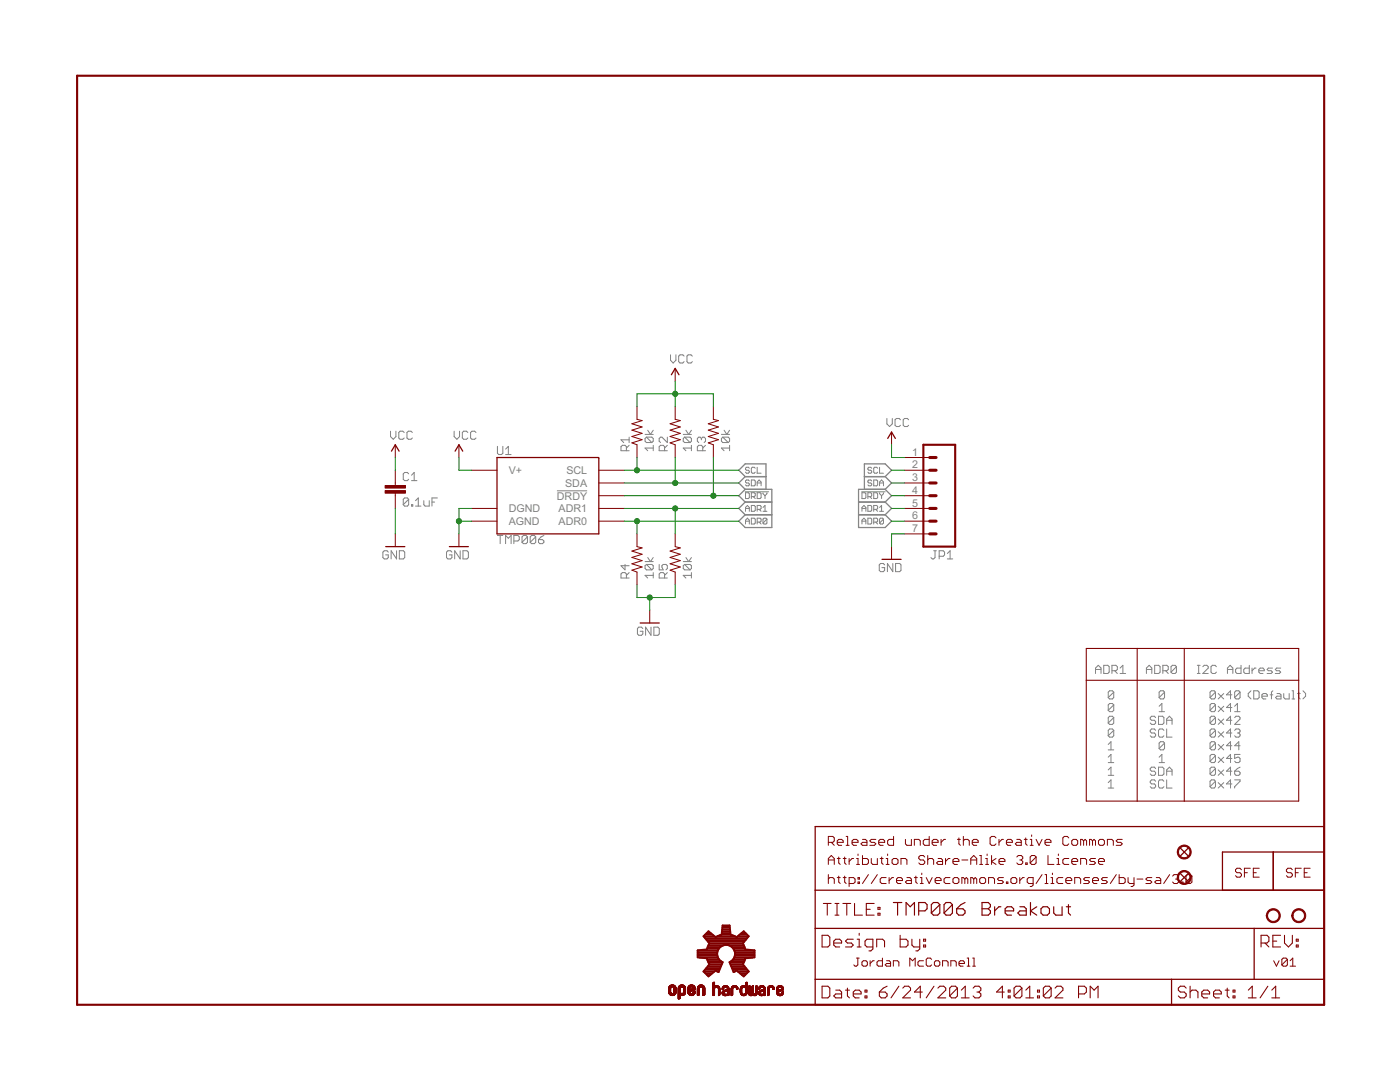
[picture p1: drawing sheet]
<svg xmlns="http://www.w3.org/2000/svg" width="279mm" height="216mm" viewBox="0 0 279 216" stroke-linecap="round" stroke-linejoin="round" font-family="sans-serif">
<defs><g id="words">
<g font-size="2.4" fill="#808080">
<text x="101.5" y="94.6">V+</text>
<text x="113" y="94.6">SCL</text>
<text x="182" y="90.9">1</text>
<text x="182" y="93.5">2</text>
<text x="111.1" y="99.7">DRDY</text>
<text x="112.8" y="97.1">SDA</text>
<text x="182" y="96">3</text>
<text x="182" y="98.6">4</text>
<text x="182" y="101.1">5</text>
<text x="101.5" y="102.2">DGND</text>
<text x="101.5" y="104.8">AGND</text>
<text x="111.5" y="102.2">ADR1</text>
<text x="111.5" y="104.8">ADR0</text>
<text x="182" y="103.6">6</text>
<text x="182" y="106.2">7</text>
</g>
</g></defs>
<g fill="none" stroke="#808080" stroke-width=".2">
<path d="M133.8 70.8v1.1l.5 .5 .6-.5v-1.1M136.5 71.1l-.2-.3h-.6l-.3 .3v1.1l.3 .2h.6l.2-.2M138.2 71.1l-.3-.3h-.5l-.3 .3v1.1l.3 .2h.5l.3-.2M77.9 86v1.1l.6 .6 .5-.6v-1.1M80.7 86.3l-.3-.3h-.6l-.2 .3v1.1l.2 .3h.6l.3-.3M81.6 94.6l-.3-.3h-.5l-.3 .3v1l.3 .3h.5l.3-.3M81.6 99.6l-.3-.2h-.5l-.3 .2v1.1M81.6 99.6v1.1l-.3 .3h-.5l-.3-.3M81.6 99.6l-1.1 1.1M82.1 95.9h1.1M82.1 94.8l.6-.5v1.6M82.3 86.3l-.3-.3h-.5l-.3 .3v1.1l.3 .3h.5l.3-.3"/>
<path d="M82.9 99.9l.6-.5v1.6M84.6 99.9v.8l.2 .3h.9v-1.1M87.3 99.4h-1.1v1.6M90.6 86v1.1l.6 .6 .5-.6v-1.1M93.4 86.3l-.3-.3h-.6l-.2 .3v1.1l.2 .3h.6l.3-.3M95 86.3l-.3-.3h-.5l-.3 .3v1.1l.3 .3h.5l.3-.3M99.3 89.1v1.3l.2 .3h.6l.3-.3v-1.3M100.9 90.7h1.1M100.9 89.6l.6-.5v1.6M111.1 97.9h6.1M125 89.9v-.8l-.3-.2h-.5l-.3 .2v.8h1.7M125.6 88.9l-.6 .5"/>
<path d="M125.6 87.8h-1.7l.6 .5M125.6 87.2v1.1M128.7 86.7h1.7M129 87.2h1.1l.3 .3v.5l-.3 .3M129 87.2l-.3 .3v.5l.3 .3h1.1M129 87.2l1.1 1.1M129.3 85.9l.5 .8 .6-.8M130.4 89.4h-1.7l.6 .5M130.4 88.9v1M132.6 89.9v-.8l-.2-.2h-.6l-.2 .2v.8h1.6M133.2 87.2v1.1l-1.1-1.1h-.3l-.2 .3v.5l.2 .3M133.2 88.9l-.6 .5"/>
<path d="M136.4 86.7h1.6M136.6 87.2l-.2 .3v.5l.2 .3h1.1M136.6 87.2h1.1l.3 .3v.5l-.3 .3M136.6 87.2l1.1 1.1M136.9 85.9l.5 .8 .6-.8M138 89.4h-1.6l.5 .5M138 88.9v1M140 87.5l-.3-.3h-.3l-.2 .3v.5l.2 .3M140 87.5l.3-.3h.2l.3 .3v.5l-.3 .3M140 87.5v.3M140.3 89.9v-.8l-.3-.2h-.6l-.2 .2v.8h1.6M140.8 88.9l-.5 .5"/>
<path d="M144 86.7h1.6M144.3 87.2l-.3 .3v.5l.3 .3h1M144.3 87.2h1l.3 .3v.5l-.3 .3M144.3 87.2l1 1.1M144.5 85.9l.6 .8 .5-.8M145.6 89.4h-1.6l.5 .5M145.6 88.9v1M148.7 98.1h4.7M148.8 98.3h.6l.1 .2v.8l-.1 .2h-.6zM149.5 93.4l-.1-.2h-.4l-.2 .2 .2 .4h.4l.1 .2-.1 .4h-.4l-.2-.2M149.5 96l-.1-.2h-.4l-.2 .2 .2 .4h.4l.1 .2-.1 .3h-.4l-.2-.1M149.9 95.8h.6l.2 .2v.8l-.2 .1h-.6z"/>
<path d="M149.9 99.1h.6l.2-.2v-.4l-.2-.2h-.6v1.2M150.3 99.1l.4 .4M150.7 93.4l-.2-.2h-.4l-.2 .2v.8l.2 .2h.4l.2-.2M151.1 93.2v1.2h.8M151.1 96.9v-.7l.4-.4 .4 .4v.7M151.1 98.3h.6l.2 .2v.8l-.2 .2h-.6zM151.1 96.4h.8M152.3 98.3v.2l.4 .4M152.7 98.9v.6M153.1 98.3v.2l-.4 .4M172 98.1h4.7M172 98.3h.6l.2 .2v.8l-.2 .2h-.6z"/>
<path d="M173.2 99.1h.6l.2-.2v-.4l-.2-.2h-.6v1.2M173.6 99.1l.4 .4M174 93.4l-.2-.2h-.4l-.2 .2 .2 .4h.4l.2 .2-.2 .4h-.4l-.2-.2M174 96l-.2-.2h-.4l-.2 .2 .2 .4h.4l.2 .2-.2 .3h-.4l-.2-.1M174.4 95.8h.6l.2 .2v.8l-.2 .1h-.6zM174.4 98.3h.6l.2 .2v.8l-.2 .2h-.6zM175.2 93.4l-.2-.2h-.4l-.2 .2v.8l.2 .2h.4l.2-.2M175.5 93.2v1.2h.8M175.5 96.9v-.7l.4-.4 .4 .4v.7M175.5 98.3v.2l.4 .4M175.5 96.4h.8M175.9 98.9v.6"/>
<path d="M176.3 98.3v.2l-.4 .4M177 83.5v1.1l.5 .5 .6-.5v-1.1M179.7 83.8l-.3-.3h-.5l-.3 .3v1.1l.3 .2h.5l.3-.2M181.3 83.8l-.2-.3h-.6l-.2 .3v1.1l.2 .2h.6l.2-.2M77.5 110.2l-.3-.3h-.5l-.3 .3v1.1l.3 .2h.5l.3-.2v-.6h-.5M79.1 109.9v1.6l-1-1.6v1.6M79.7 109.9h.8l.3 .3v1.1l-.3 .2h-.8zM82.1 100.7h.3v.3h-.3zM82.9 101h1.1M86.2 100.2h.5M90.2 110.2l-.3-.3h-.5l-.3 .3v1.1l.3 .2h.5l.3-.2v-.6h-.5M91.8 109.9v1.6l-1.1-1.6v1.6"/>
<path d="M92.4 109.9h.8l.3 .3v1.1l-.3 .2h-.8zM99.3 106.8h1.1M99.8 106.8v1.7M100.9 108.5v-1.7l.6 .6 .5-.6v1.7M102.6 107.9h.8l.2-.2v-.6l-.2-.3h-.8v1.7M105.3 107.1l-.3-.3h-.5l-.3 .3v1.1M105.3 107.1v1.1l-.3 .3h-.5l-.3-.3M105.3 107.1l-1.1 1.1M106.9 107.1l-.3-.3h-.5l-.3 .3v1.1M106.9 107.1v1.1l-.3 .3h-.5l-.3-.3M106.9 107.1l-1.1 1.1M107.5 107.7h.8l.2 .2v.3l-.2 .3h-.6l-.2-.3z"/>
<path d="M108.5 106.8l-.5 .3-.5 .6M124.7 112.6v1.1l-.8-.8h1.7M125 115.3v-.8l-.3-.2h-.5l-.3 .2v.8h1.7M125.6 114.3l-.6 .5M128.7 112.1h1.7M129 112.6h1.1l.3 .3v.5l-.3 .3M129 112.6l-.3 .3v.5l.3 .3h1.1M129 112.6l1.1 1.1M129.3 111.3l.5 .8 .6-.8M130.4 114.3v1M130.4 114.8h-1.7l.6 .5M131.6 112.6v1.1h.8l-.3-.8 .3-.3h.5l.3 .3v.5l-.3 .3"/>
<path d="M132.6 115.3v-.8l-.2-.2h-.6l-.2 .2v.8h1.6M133.2 114.3l-.6 .5M136.4 112.1h1.6M136.6 112.6h1.1l.3 .3v.5l-.3 .3M136.6 112.6l-.2 .3v.5l.2 .3h1.1M136.6 112.6l1.1 1.1M136.9 111.3l.5 .8 .6-.8M138 114.3v1M138 114.8h-1.6l.5 .5M148.8 102v-.7l.4-.4 .3 .4v.7M148.8 104.6v-.8l.4-.4 .3 .4v.8M148.8 104h.7"/>
<path d="M148.8 101.5h.7M149.9 100.9h.6l.2 .1v.8l-.2 .2h-.6zM149.9 103.4h.6l.2 .2v.8l-.2 .2h-.6zM151.1 104.2h.6l.2-.2v-.4l-.2-.2h-.6v1.2M151.1 101.6h.6l.2-.1v-.5l-.2-.1h-.6v1.1M151.5 104.2l.4 .4M151.5 101.6l.4 .4M152.3 101.3l.4-.4v1.1M152.3 102h.8M153.1 103.6l-.2-.2h-.4l-.2 .2v.8M153.1 103.6v.8l-.2 .2h-.4l-.2-.2M153.1 103.6l-.8 .8"/>
<path d="M172 102v-.7l.4-.4 .4 .4v.7M172 104.6v-.8l.4-.4 .4 .4v.8M172 104h.8M172 101.5h.8M173.2 100.9h.6l.2 .1v.8l-.2 .2h-.6zM173.2 103.4h.6l.2 .2v.8l-.2 .2h-.6zM174.4 101.6h.6l.2-.1v-.5l-.2-.1h-.6v1.1M174.4 104.2h.6l.2-.2v-.4l-.2-.2h-.6v1.2M174.8 104.2l.4 .4M174.8 101.6l.4 .4M175.5 101.3l.4-.4v1.1M175.5 102h.8"/>
<path d="M176.3 103.6l-.2-.2h-.4l-.2 .2v.8M176.3 103.6v.8l-.2 .2h-.4l-.2-.2M176.3 103.6l-.8 .8M176.6 112.7l-.3-.3h-.6l-.2 .3v1.1l.2 .3h.6l.3-.3v-.5h-.6M178.2 112.4v1.7l-1.1-1.7v1.7M178.7 112.4h.9l.2 .3v1.1l-.2 .3h-.9zM186.3 109.9h.6M186.6 109.9v1.4l-.3 .2h-.2l-.3-.2M187.4 111h.8l.3-.3v-.5l-.3-.3h-.8v1.6M189.1 111.5h1M189.1 110.4l.5-.5v1.6M128.3 125.4l-.3-.3h-.5l-.3 .3v1.1l.3 .3h.5l.3-.3v-.5h-.5"/>
<path d="M129.9 125.1v1.7l-1.1-1.7v1.7M130.5 125.1h.8l.3 .3v1.1l-.3 .3h-.8zM218.6 134.4v-1.1l.6-.5 .5 .5v1.1M218.6 133.6h1.1M220.3 132.8h.8l.3 .2v1.1l-.3 .3h-.8zM221.9 133.8h.8l.3-.2v-.6l-.3-.2h-.8v1.6M222.3 138.1l-.3-.3h-.6l-.2 .3v1.1M222.3 138.1v1.1l-.3 .3h-.6l-.2-.3M222.3 138.1l-1.1 1.1M222.5 133.8l.5 .6M223.5 134.4h1.1M223.5 133.3l.6-.5v1.6"/>
<path d="M228.8 133.6h1.1M228.8 134.4v-1.1l.5-.5 .6 .5v1.1M230.4 132.8h.8l.3 .2v1.1l-.3 .3h-.8zM232.1 133.8h.8l.3-.2v-.6l-.3-.2h-.8v1.6M232.4 138.1l-.2-.3h-.6l-.3 .3v1.1M232.4 138.1v1.1l-.2 .3h-.6l-.3-.3M232.4 138.1l-1.1 1.1M232.6 133.8l.6 .6M234.8 133v1.1l-.3 .3h-.5l-.3-.3M234.8 133l-.3-.2h-.5l-.3 .2v1.1M234.8 133l-1.1 1.1M239 134.4h.5"/>
<path d="M239 132.8h.5M239.2 132.8v1.6M240.1 133l.2-.2h.6l.2 .2v.3l-1 1.1h1M242.6 138.1l-.3-.3h-.5l-.3 .3v1.1M242.6 138.1v1.1l-.3 .3h-.5l-.3-.3M242.6 138.1l-1.1 1.1M242.8 133l-.3-.2h-.5l-.3 .2v1.1l.3 .3h.5l.3-.3M243.1 138.4l1.1 1.1M244.2 138.4l-1.1 1.1M245 133.6h1M245 134.4v-1.1l.5-.5 .5 .5v1.1M245.9 138.6h-1.1l.8-.8v1.7"/>
<path d="M247.5 138.1l-.3-.3h-.5l-.3 .3v1.1M247.5 138.1v1.1l-.3 .3h-.5l-.3-.3M247.5 138.1l-1.1 1.1M247.7 132.8v1.6h-.8l-.3-.3v-.5l.3-.3h.8M249.3 132.8v1.6h-.8l-.3-.3v-.5l.3-.3h.8M249.7 137.8l-.6 .6v.5l.6 .6M249.9 133.3v1.1M250.2 137.8h.8l.3 .3v1.1l-.3 .3h-.8zM250.7 133.3h-.3l-.5 .5M251.2 133.8h1.1v-.2l-.2-.3h-.6l-.3 .3v.5l.3 .3h.6M251.8 138.9h1.1v-.3l-.3-.2h-.5l-.3 .2v.6l.3 .3h.5M253.5 138.6h.5"/>
<path d="M254 133.3h-.9l-.2 .3 .2 .2h.6l.3 .3-.3 .3h-.8M254 137.8l-.3 .3v1.4M254.8 138.4h.6l.3 .2v.9h-.9l-.2-.3 .2-.3h.9M255.6 133.3h-.8l-.3 .3 .3 .2h.5l.3 .3-.3 .3h-.8M256.2 138.4v.8l.3 .3h.8v-1.1M257.9 137.8h.2v1.7M257.9 139.5h.5M258.9 138.4h.6M259.2 138.1v1.1l.3 .3M260 137.8l.6 .6v.5l-.6 .6M221.2 149.6h1.1M221.2 151.1l.5-.6v1.7"/>
<path d="M221.2 152.2h1.1M221.2 148.5l.5-.5v1.6M221.2 153.6l.5-.5v1.6M221.2 156.2l.5-.6v1.6M221.2 154.7h1.1M221.2 157.2h1.1M222.3 140.7l-.3-.3h-.6l-.2 .3v1M222.3 143.2l-.3-.3h-.6l-.2 .3v1.1M222.3 145.7l-.3-.2h-.6l-.2 .2v1.1M222.3 140.7v1l-.3 .3h-.6l-.2-.3M222.3 143.2v1.1l-.3 .2h-.6l-.2-.2M222.3 145.7v1.1l-.3 .3h-.6l-.2-.3"/>
<path d="M222.3 140.7l-1.1 1M222.3 143.2l-1.1 1.1M222.3 145.7l-1.1 1.1M230.6 143.2l-.2-.3h-.6l-.2 .3v.3l.2 .2h.6l.2 .3v.3l-.2 .2h-.6l-.2-.2M230.6 145.7l-.2-.2h-.6l-.2 .2v.3l.2 .3h.6l.2 .2v.3l-.2 .3h-.6l-.2-.3M230.6 153.4l-.2-.3h-.6l-.2 .3v.2l.2 .3h.6l.2 .3v.2l-.2 .3h-.6l-.2-.3M230.6 155.9l-.2-.3h-.6l-.2 .3v.3l.2 .2h.6l.2 .3v.3l-.2 .2h-.6l-.2-.2M231.2 142.9h.8l.3 .3v1.1l-.3 .2h-.8zM231.2 153.1h.8l.3 .3v1l-.3 .3h-.8zM231.3 142h1.1M231.3 140.9l.6-.5v1.6M231.3 151.1l.6-.6v1.7"/>
<path d="M231.3 152.2h1.1M232.3 145.7l-.3-.2h-.5l-.3 .2v1.1l.3 .3h.5l.3-.3M232.3 155.9l-.3-.3h-.5l-.3 .3v1.1l.3 .2h.5l.3-.2M232.4 148.3l-.2-.3h-.6l-.3 .3v1.1M232.4 148.3v1.1l-.2 .2h-.6l-.3-.2M232.4 148.3l-1.1 1.1M232.8 145.5v1.6h1.1M232.8 155.6v1.6h1.1M232.8 143.7h1.1M232.8 144.5v-1l.6-.6 .5 .6v1M232.8 154.7v-1.1l.6-.5 .5 .5v1.1M232.8 153.9h1.1"/>
<path d="M242.6 140.7l-.3-.3h-.5l-.3 .3v1M242.6 140.7v1l-.3 .3h-.5l-.3-.3M242.6 143.2l-.3-.3h-.5l-.3 .3v1.1M242.6 143.2v1.1l-.3 .2h-.5l-.3-.2M242.6 145.7l-.3-.2h-.5l-.3 .2v1.1M242.6 145.7v1.1l-.3 .3h-.5l-.3-.3M242.6 148.3v1.1l-.3 .2h-.5l-.3-.2M242.6 148.3l-.3-.3h-.5l-.3 .3v1.1M242.6 150.8v1.1l-.3 .3h-.5l-.3-.3M242.6 153.4v1l-.3 .3h-.5l-.3-.3M242.6 155.9v1.1l-.3 .2h-.5l-.3-.2M242.6 153.4l-.3-.3h-.5l-.3 .3v1"/>
<path d="M242.6 155.9l-.3-.3h-.5l-.3 .3v1.1M242.6 150.8l-.3-.3h-.5l-.3 .3v1.1M242.6 140.7l-1.1 1M242.6 143.2l-1.1 1.1M242.6 145.7l-1.1 1.1M242.6 148.3l-1.1 1.1M242.6 150.8l-1.1 1.1M242.6 153.4l-1.1 1M242.6 155.9l-1.1 1.1M243.1 140.9l1.1 1.1M243.1 143.5l1.1 1M243.1 146l1.1 1.1"/>
<path d="M243.1 148.5l1.1 1.1M243.1 151.1l1.1 1.1M243.1 153.6l1.1 1.1M243.1 156.2l1.1 1M244.2 140.9l-1.1 1.1M244.2 143.5l-1.1 1M244.2 146l-1.1 1.1M244.2 148.5l-1.1 1.1M244.2 151.1l-1.1 1.1M244.2 153.6l-1.1 1.1M244.2 156.2l-1.1 1M245.9 143.7h-1.1l.8-.8v1.6"/>
<path d="M245.9 153.9h-1.1l.8-.8v1.6M245.9 146.3h-1.1l.8-.8v1.6M245.9 156.4h-1.1l.8-.8v1.6M245.9 141.2h-1.1l.8-.8v1.6M245.9 148.8h-1.1l.8-.8v1.6M245.9 151.3h-1.1l.8-.8v1.7M246.4 142h1.1M246.4 143.2l.3-.3h.5l.3 .3v.3l-1.1 1h1.1M246.4 145.7l.3-.2h.5l.3 .2v.3l-.3 .3M246.4 153.9h.8l.3 .3v.2l-.3 .3h-.5l-.3-.3zM246.4 155.6h1.1v.3l-1.1 1.1v.2M246.4 140.9l.6-.5v1.6"/>
<path d="M247 146.3h.2M247.2 146.3l.3 .2v.3l-.3 .3h-.5l-.3-.3M247.5 150.5h-1.1v.8l.6-.2h.2l.3 .2v.6l-.3 .3h-.5l-.3-.3M247.5 148.8h-1.1l.8-.8v1.6M247.5 153.1l-1.1 .8"/>
</g>
<g fill="none" stroke="#808080" stroke-width=".25">
<path d="M148.7 95.1l-1.3-1.3 1.3-1.2h4.2v5M148.7 95.1h4.2M148.7 95.1l-1.3 1.3 1.3 1.2M148.7 97.6h5.3v7.7h-5.3l-1.3-1.3 1.3-1.3M148.7 97.6l-1.3 1.3 1.3 1.3M172.5 95.1h4.2M176.7 95.1l1.2-1.3-1.2-1.2h-4.2v5M176.7 97.6h-5.4v7.7h5.4l1.2-1.3-1.2-1.3M176.7 95.1l1.2 1.3-1.2 1.2M176.7 97.6l1.2 1.3-1.2 1.3M148.7 100.2h5.3M148.7 102.7h5.3"/>
<path d="M148.7 100.2l-1.3 1.3 1.3 1.2M171.3 100.2h5.4M171.3 102.7h5.4M176.7 100.2l1.2 1.3-1.2 1.2"/>
</g>
<g fill="none" stroke="#800000" stroke-width=".2">
<path d="M134.7 73.5v2.6M78.9 88.8v2.5M78.9 93.8v3.1M78.9 98.4v3.1M91.6 88.8v2.5M94.1 93.8h5.1M119.5 93.8h5.1M119.5 96.4h5.1M119.5 98.9h5.1M127.1 81.1v2.6l1 .2-2 .7 2 .6-2 .6 2 .7-2 .6 2 .6-2 .7 1 .4v2.5M134.7 81.1v2.6l1.1 .2-2.1 .7 2.1 .6-2.1 .6 2.1 .7-2.1 .6 2.1 .6-2.1 .7 1 .4v2.5M142.4 81.1v2.6l1 .2-2 .7 2 .6-2 .6 2 .7-2 .6 2 .6-2 .7 1 .4v2.5"/>
<path d="M177.9 86.2v2.6M180.5 93.8h5M180.5 96.4h5M180.5 98.9h5M180.5 91.3h5M78.9 106.5v2.6M91.6 106.5v2.6M94.1 101.5h5.1M94.1 104h5.1M119.5 101.5h5.1M119.5 104h5.1M127.1 106.5v2.6l1 .2-2 .7 2 .6-2 .6 2 .7-2 .6 2 .6-2 .7 1 .4v2.5"/>
<path d="M134.7 106.5v2.6l1.1 .2-2.1 .7 2.1 .6-2.1 .6 2.1 .7-2.1 .6 2.1 .6-2.1 .7 1 .4v2.5M177.9 109.1v2.5M180.5 101.5h5M180.5 104h5M180.5 106.5h5M129.7 121.8v2.5M165.3 168.1h.9l.3-.3v-.6l-.3-.3h-.9v1.8M165.3 172.5v-1.2l.6-.6 .6 .6v1.2M165.3 174.5v1.8M165.3 175.4l.3-.3h.6l.3 .3v.9M165.3 171.6h1.2M165.9 168.1l.6 .6"/>
<path d="M167.1 168.1h1.2v-.3l-.3-.3h-.6l-.3 .3v.6l.3 .3h.6M167.1 171.3h.6M167.1 175.1h.6M167.4 171v1.2l.3 .3M167.4 174.8v1.2l.3 .3M168.3 171.3h.6M168.3 175.1h.6M168.6 171v1.2l.3 .3M168.6 174.8v1.2l.3 .3M168.9 166.9h.3v1.8M168.9 168.7h.6M169.5 171.3v1.2"/>
<path d="M169.5 176.3h.8l.3-.3v-.6l-.3-.3h-.8v1.8M170.1 168.1h1.1v-.3l-.3-.3h-.6l-.2 .3v.6l.2 .3h.6M170.3 171.3h-.2l-.6 .6M170.9 171.3h.3v1.2M170.9 172.5h.6M171.2 170.4v.3M171.2 175.1h.3v.3h-.3zM171.2 176h.3v.3h-.3zM172.1 167.5h.6l.3 .3v.9h-.9l-.3-.3 .3-.3h.9M172.1 170.7v1.8h.9l.3-.3v-.6l-.3-.3h-.9M173.3 174.5l-1.2 1.8M173.9 171.3v.9l.3 .3h.9v-1.2"/>
<path d="M174.8 167.5h-.9l-.3 .3 .3 .3h.6l.3 .3-.3 .3h-.9M175.1 174.5l-1.2 1.8M175.4 168.1h1.2v-.3l-.3-.3h-.6l-.3 .3v.6l.3 .3h.6M175.7 171.3h.6M176 171v1.2l.3 .3M176.8 171.3h.3v1.2M176.8 172.5h.6M176.8 175.1h-.8l-.3 .3v.6l.3 .3h.8M177.1 170.4v.3M177.4 175.1v1.2M178.3 166.9v1.8h-.9l-.3-.3v-.6l.3-.3h.9M178.3 171.3h.6l.3 .3v.6l-.3 .3h-.6l-.3-.3v-.6z"/>
<path d="M178.3 175.1h-.3l-.6 .6M178.9 175.7h1.2v-.3l-.3-.3h-.6l-.3 .3v.6l.3 .3h.6M179.8 172.5v-1.2h.9l.3 .3v.9M180.7 167.5v.9l.3 .3h.9v-1.2M181 175.1h.6l.3 .3v.9h-.9l-.3-.3 .3-.3h.9M182.5 168.7v-1.2h.9l.3 .3v.9M182.5 175.1h.6M182.8 174.8v1.2l.3 .3M183.7 175.1h.3v1.2M183.7 176.3h.6M184 174.2v.3M184.6 171l-.3-.3h-.6l-.3 .3v.3l.3 .3h.6l.3 .3v.3l-.3 .3h-.6l-.3-.3"/>
<path d="M184.8 175.1l.6 1.2 .6-1.2M185.1 171.6l.3-.3h.6l.3 .3v.9M185.1 170.7v1.8M185.4 166.9v1.8h-.8l-.3-.3v-.6l.3-.3h.8M186 168.1h1.2v-.3l-.3-.3h-.6l-.3 .3v.6l.3 .3h.6M186.6 175.7h1.2v-.3l-.3-.3h-.6l-.3 .3v.6l.3 .3h.6M187.2 171.3h.6l.3 .3v.9h-.9l-.3-.3 .3-.3h.9M187.8 167.5v1.2M188.7 167.5h-.3l-.6 .6M188.7 171.3v1.2M189.6 171.3h-.3l-.6 .6M189.6 175.1h-.9l-.3 .3v.6l.3 .3h.9"/>
<path d="M190.2 171.9h1.2v-.3l-.3-.3h-.6l-.3 .3v.6l.3 .3h.6M190.2 175.4l.3-.3h.6l.3 .3v.6l-.3 .3h-.6l-.3-.3zM191.1 167.5h.6M191.4 167.2v1.2l.3 .3M192 171.6h1.1M192.3 167.8l.3-.3h.5l.3 .3v.9M192.3 166.9v1.8M192.6 175.4l-.3-.3h-.3v1.2M192.6 175.4v.9M192.6 175.4l.2-.3 .3 .3v.9M193.7 171.6h1.2M193.7 172.5v-1.2l.6-.6 .6 .6v1.2"/>
<path d="M194 168.1h1.2v-.3l-.3-.3h-.6l-.3 .3v.6l.3 .3h.6M194.3 175.4l-.3-.3h-.3v1.2M194.3 175.4l.3-.3 .3 .3v.9M194.3 175.4v.9M195.5 172.5h.6M195.5 170.7h.3v1.8M195.8 175.1h.6l.3 .3v.6l-.3 .3h-.6l-.3-.3v-.6zM196.7 171.3h.3v1.2M196.7 172.5h.6M197 170.4v.3M197.3 176.3v-1.2h.9l.3 .3v.9M197.9 170.7v1.8"/>
<path d="M198.8 167.2l-.3-.3h-.6l-.3 .3v1.2l.3 .3h.6l.3-.3M198.8 171.3l-.9 .6 .9 .6M199.4 167.5v1.2M199.4 171.9h1.2v-.3l-.3-.3h-.6l-.3 .3v.6l.3 .3h.6M200.3 167.5h-.3l-.6 .6M200.3 175.1h-.9l-.3 .3 .3 .3h.6l.3 .3-.3 .3h-.9M200.9 168.1h1.1v-.3l-.3-.3h-.6l-.2 .3v.6l.2 .3h.6M200.9 176h.2v.3h-.2zM201.7 175.4l.3-.3h.6l.3 .3v.6l-.3 .3h-.6l-.3-.3zM202.9 167.5h.6l.3 .3v.9h-.9l-.3-.3 .3-.3h.9M202.9 171l.3-.3h.6l.3 .3v.3l-.3 .3M203.5 171.6h.3"/>
<path d="M203.5 175.1v1.2M203.8 171.6l.3 .3v.3l-.3 .3h-.6l-.3-.3M204.4 167.5h.6M204.4 175.1h-.3l-.6 .6M204.7 167.2v1.2l.3 .3M204.7 172.2h.3v.3h-.3zM205.6 168.7h.6M205.6 167.5h.3v1.2M205.9 166.6v.3M206.2 176.3h-.9l-.3-.3v-.6l.3-.3h.9v1.5l-.3 .3h-.3M206.8 167.5l.6 1.2 .6-1.2M206.8 171v1.2l-.3 .3h-.6l-.3-.3"/>
<path d="M206.8 171l-.3-.3h-.6l-.3 .3v1.2M206.8 171l-1.2 1.2M208 174.5l-1.2 1.8M208.6 168.1h1.1v-.3l-.3-.3h-.5l-.3 .3v.6l.3 .3h.5M208.6 176.3h.5M208.6 174.5h.3v1.8M209.1 170.7v1.8h1.2M209.7 175.1h.3v1.2M209.7 176.3h.6M210 174.2v.3M210.9 171.3h.3v1.2M210.9 172.5h.6"/>
<path d="M211.2 170.4v.3M212.1 175.1h-.9l-.3 .3v.6l.3 .3h.9M212.7 175.7h1.2v-.3l-.3-.3h-.6l-.3 .3v.6l.3 .3h.6M213.3 167.2l-.3-.3h-.6l-.3 .3v1.2l.3 .3h.6l.3-.3M213.3 171.3h-.9l-.3 .3v.6l.3 .3h.9M213.9 167.8l.3-.3h.6l.3 .3v.6l-.3 .3h-.6l-.3-.3zM213.9 171.9h1.2v-.3l-.3-.3h-.6l-.3 .3v.6l.3 .3h.6M214.5 176.3v-1.2h.9l.3 .3v.9M215.7 172.5v-1.2h.9l.3 .3v.9M216.3 167.8l-.3-.3h-.3v1.2M216.3 167.8v.9M216.3 167.8l.3-.3 .3 .3v.9"/>
<path d="M217.4 175.1h-.8l-.3 .3 .3 .3h.5l.3 .3-.3 .3h-.8M218 167.8l-.3-.3h-.3v1.2M218 167.8v.9M218 175.7h1.2v-.3l-.3-.3h-.6l-.3 .3v.6l.3 .3h.6M218 167.8l.3-.3 .3 .3v.9M218.6 171.3h-.9l-.3 .3 .3 .3h.6l.3 .3-.3 .3h-.9M219.2 171.9h1.2v-.3l-.3-.3h-.6l-.3 .3v.6l.3 .3h.6M219.5 167.5h.6l.3 .3v.6l-.3 .3h-.6l-.3-.3v-.6zM221 168.7v-1.2h.9l.3 .3v.9M221 175.1h-.9l-.3 .3 .3 .3h.6l.3 .3-.3 .3h-.9M222.8 174.5l-1.2 1.8M223.4 174.5v1.8h.9l.3-.3v-.6l-.3-.3h-.9"/>
<path d="M224 167.5h-.9l-.3 .3 .3 .3h.6l.3 .3-.3 .3h-.9M225.1 175.1v.9l.3 .3h.9M226.3 175.1v1.5l-.3 .3h-.3M226.9 175.4h1.2M229.9 175.1h-.9l-.3 .3 .3 .3h.6l.3 .3-.3 .3h-.9M230.8 175.1h.6l.2 .3v.9h-.8l-.3-.3 .3-.3h.8M233.4 174.5l-1.2 1.8M234 174.8l.3-.3h.6l.3 .3v.3l-.3 .3M234.6 175.4h.3M234.9 175.4l.3 .3v.3l-.3 .3h-.6l-.3-.3M235.8 176h.3v.3h-.3zM237.9 174.8v1.2l-.3 .3h-.6l-.3-.3"/>
<path d="M237.9 174.8l-.3-.3h-.6l-.3 .3v1.2M237.9 174.8l-1.2 1.2M247.8 173.5l-.3-.3h-.6l-.3 .3v.3l.3 .3h.6l.3 .3v.3l-.3 .3h-.6l-.3-.3M248.3 174.1h.6M249.5 173.2h-1.2v1.8M250.1 174.1h.6M251.3 173.2h-1.2v1.8h1.2M257.9 173.5l-.3-.3h-.6l-.3 .3v.3l.3 .3h.6l.3 .3v.3l-.3 .3h-.6l-.3-.3M258.5 174.1h.6M259.7 173.2h-1.2v1.8M260.3 174.1h.6M261.5 173.2h-1.2v1.8h1.2"/>
<path d="M133.5 198h.4M133.5 198h.3M133.5 197.9h.3M133.5 197.8h.3M133.5 197.7h.3M133.5 197.6h.3M133.5 197.5h.3M133.5 197.4h.3M133.5 197.3h.3M133.5 197.2h.3M133.5 198.1h.4M133.5 198.2h.6"/>
<path d="M133.5 198.2h.5M133.5 196.9h1.4M133.5 198.3h1.3M133.6 196.9h1.2M133.6 196.8h1.2M133.6 196.8h1.1M133.6 196.7h1.1M133.7 198.5h1M133.7 196.7h1M133.8 196.6h.8M133.8 198.6h.8M133.8 196.6h.7"/>
<path d="M133.9 197.2h-.4M133.9 197.1h-.4M133.9 198.6h.6M133.9 197h-.4M134 197h-.5M134 196.5h.3M134 198.6h.3M134.3 197h.6M134.4 198.1h.5M134.4 197h.5M134.5 197.1h.4M134.5 198h.4"/>
<path d="M134.5 197.9h.4M134.5 197.8h.4M134.5 197.7h.4M134.5 197.6h.4M134.5 197.5h.4M134.5 197.4h.4M134.5 197.3h.4M134.5 197.2h.4M134.7 198.4h-1.1M134.8 198.4h-1.2M134.8 198.3h-1.2M134.9 198.2h-.6"/>
<path d="M134.9 198.2h-.5M134.9 198.1h-.4M135.4 199.2h.3M135.4 199.1h.3M135.4 199h.3M135.4 198.9h.3M135.4 198.8h.3M135.4 198.7h.3M135.4 198.6h.4M135.4 198.3h1.4M135.4 198.2h.6M135.4 198.2h.5"/>
<path d="M135.4 198.1h.4M135.4 198h.4M135.4 197.9h.3M135.4 197.8h.3M135.4 197.7h.3M135.4 197.6h.3M135.4 197.5h.3M135.4 197.4h.3M135.4 197.3h.3M135.4 197.2h.3M135.4 199.3h.1M135.4 197h.4"/>
<path d="M135.4 196.9h1.3M135.5 196.8h1.2M135.6 199.3h-.2M135.6 196.7h1M135.7 199.3h-.3M135.7 196.6h.8M135.7 199.2h-.3M135.7 196.6h.7M135.8 197.2h-.4M135.8 197.1h-.4M135.9 197h-.5M135.9 196.5h.3"/>
<path d="M136 198.6h.2M136.2 197h.6M136.4 198.6h-1M136.4 198.1h.4M136.4 197h.4M136.4 197.1h.4M136.4 198h.4M136.4 197.9h.4M136.4 197.8h.4M136.4 197.7h.4M136.4 197.6h.4M136.4 197.5h.4"/>
<path d="M136.4 197.4h.4M136.4 197.3h.4M136.4 197.2h.4M136.5 198.6h-1.1M136.6 198.5h-1.2M136.7 198.4h-1.3M136.7 198.3h-1.3M136.8 196.9h-1.4M136.8 198.2h-.6M136.8 198.2h-.5M136.8 198.1h-.4M137.3 198.1h.4"/>
<path d="M137.3 198h.4M137.3 197.5h1.4M137.3 197.4h.4M137.3 197.4h.3M137.3 197.3h.3M137.3 197.2h.4M137.3 198.2h.6M137.3 198.2h.5M137.3 198.1h.5M137.3 197.1h.4M137.4 196.9h1.3M137.4 198.3h1.2"/>
<path d="M137.4 196.9h1.2M137.4 196.8h1.2M137.4 198.4h1.2M137.5 198.4h1M137.5 196.8h1.1M137.5 196.7h1M137.5 198.5h1M137.6 198.6h.8M137.6 196.6h.8M137.6 196.6h.7M137.7 197.2h-.4M137.7 197.1h-.4"/>
<path d="M137.8 198.6h.5M137.8 197.9h-.5M137.8 197.4h.9M137.8 197h-.5M137.9 197h-.6M137.9 198.6h.2M137.9 196.5h.3M137.9 197.4h.8M138 197.8h-.7M138.1 197.8h-.8M138.1 197.3h.6M138.2 197h.5"/>
<path d="M138.2 197.7h-.9M138.2 198.2h.5M138.3 197.1h.4M138.3 197.2h.4M138.3 198.1h.4M138.3 198h.4M138.3 197.7h-1M138.4 197.9h.3M138.4 197.8h.3M138.4 197.6h-1.1M138.5 197.8h.2M138.5 197.6h-1.2"/>
<path d="M138.6 197.7h.1M138.6 197.5h-1.3M138.7 198.2h-.6M138.7 198.1h-.4M139.2 198.6h.3M139.2 198.5h.4M139.2 198.4h.4M139.2 198.3h.4M139.2 198.2h.4M139.2 198.1h.4M139.2 198h.4M139.2 197.9h.4"/>
<path d="M139.2 197.8h.4M139.2 197.7h.4M139.2 197.6h.4M139.2 197.5h.4M139.2 197.4h.4M139.2 197.3h.4M139.2 197.2h.4M139.2 198.6h.2M139.3 196.9h1.3M139.3 196.8h1.2M139.4 196.7h1.1M139.4 196.7h1"/>
<path d="M139.5 196.6h.8M139.6 198.5h-.4M139.6 196.6h.7M139.6 197.2h-.4M139.6 197.1h-.4M139.7 197.1h-.5M139.7 197h-.5M139.8 196.5h.3M139.8 197h-.6M140.1 197h.5M140.2 197h.4M140.2 197.1h.4"/>
<path d="M140.2 197.1h.5M140.3 198.6h.2M140.3 198.5h.4M140.3 198.4h.4M140.3 198.3h.4M140.3 198.2h.4M140.3 198.1h.4M140.3 198h.4M140.3 197.9h.4M140.3 197.8h.4M140.3 197.7h.4M140.3 197.6h.4"/>
<path d="M140.3 197.5h.4M140.3 197.4h.4M140.3 197.3h.4M140.3 197.2h.4M140.4 198.6h-.1M140.7 198.5h-.4M142.3 198.6h.1M142.3 198.5h.3M142.3 198.4h.3M142.3 198.3h.3M142.3 198.2h.3M142.3 198.1h.3"/>
<path d="M142.3 198h.3M142.3 197.9h.3M142.3 197.8h.3M142.3 197.7h.3M142.3 197.6h.3M142.3 197.5h.3M142.3 197.4h.3M142.3 197.3h.3M142.3 197.2h.3M142.3 196.9h1.3M142.3 196.9h1.2M142.3 196.8h1.2"/>
<path d="M142.3 196.8h1.1M142.3 196.7h1M142.3 196.7h.3M142.3 196.6h.3M142.3 196.5h.3M142.3 196.4h.3M142.3 196.3h.3M142.3 196.2h.3M142.3 196.1h.3M142.4 196h.2M142.5 198.6h-.2M142.6 198.6h-.3"/>
<path d="M142.6 197.2h-.3M142.7 197.1h-.4M142.7 196.7h.5M142.8 197h-.5M142.9 197h-.6M143.1 197h.5M143.2 197h.4M143.3 197.1h.3M143.3 197.2h.3M143.4 197.2h.3M143.4 198.6h.1M143.4 198.5h.2"/>
<path d="M143.4 198.5h.3M143.4 198.4h.3M143.4 198.3h.3M143.4 198.2h.3M143.4 198.1h.3M143.4 198h.3M143.4 197.9h.3M143.4 197.8h.3M143.4 197.7h.3M143.4 197.6h.3M143.4 197.5h.3M143.4 197.4h.3"/>
<path d="M143.4 197.3h.3M143.6 198.6h-.2M144.1 198.3h.4M144.1 198.2h.3M144.1 198.1h.3M144.1 197.3h.3M144.1 198.4h.9M144.1 197.5h.1M144.1 197.2h.4M144.2 198.4h.8M144.2 197h.4M144.2 198.5h.8"/>
<path d="M144.3 198.5h.7M144.3 196.9h1.1M144.3 198.6h.7M144.3 197.4h-.2M144.3 196.9h1M144.3 196.8h1M144.4 197.7h1.1M144.4 197.4h-.3M144.4 198.6h.6M144.4 196.8h.8M144.4 197.2h-.3M144.4 198.1h-.3"/>
<path d="M144.5 198h-.4M144.5 196.7h.6M144.5 198.6h.5M144.5 197.1h-.4M144.5 197.6h1M144.5 197.1h-.3M144.6 197.9h-.5M144.7 197.6h.8M144.7 198.7h.1M144.7 197.9h-.6M144.7 197.5h.8M144.7 197h-.5"/>
<path d="M144.9 197h.5M144.9 197.8h-.7M144.9 197.5h.6M144.9 197.4h.6M145 197.8h-.7M145 197h.4M145.1 197.1h.3M145.1 197.7h-.8M145.1 197.4h.4M145.1 197.1h.4M145.1 197.2h.4M145.2 197.8h.3"/>
<path d="M145.2 197.7h.3M145.2 197.3h.3M145.2 197.2h.3M145.2 198.5h.3M145.2 198.4h.3M145.2 198.3h.3M145.2 198.2h.3M145.2 198.1h.3M145.2 198h.3M145.2 197.9h.3M145.2 198.6h.1M145.4 198.6h-.2"/>
<path d="M145.5 198.6h-.3M145.9 198.6h.1M145.9 198.5h.3M145.9 198.4h.3M145.9 198.3h.3M145.9 198.2h.3M145.9 198.1h.3M145.9 198h.3M145.9 197.9h.3M145.9 197.8h.3M145.9 197.7h.3M145.9 197.6h.3"/>
<path d="M145.9 197.5h.3M145.9 197.4h.3M145.9 197.3h.3M145.9 197.2h.3M146 196.9h1.2M146.1 196.9h1M146.1 198.6h-.2M146.1 196.8h1M146.2 198.6h-.3M146.2 196.8h.8M146.2 197.3h-.3M146.3 197.2h-.4"/>
<path d="M146.3 196.7h.7M146.3 197.1h-.4M146.3 197.1h-.3M146.3 196.7h.6M146.4 197h-.4M146.6 197h-.6M146.7 197h.5M146.8 197h.4M146.9 197.1h.4M146.9 197.2h.4M147 197.2h.3M147 197.4h.3"/>
<path d="M147 197.3h.3M147 197.4h.2M147.3 197.3h-.3M147.7 198h.3M147.7 197.9h.3M147.7 197.8h.3M147.7 197.7h.3M147.7 197.6h.3M147.7 197.5h.3M147.7 197.4h.3M147.7 198.1h.4M147.7 198.1h.3"/>
<path d="M147.7 197.3h.3M147.7 197.2h.3M147.8 198.2h.3M147.8 198.3h.3M147.8 198.3h.4M147.8 198.4h1.2M147.9 198.4h1.1M147.9 196.9h1.2M147.9 198.5h1M147.9 196.8h1.2M148 198.6h.8M148 196.8h1.1"/>
<path d="M148.1 198.6h.7M148.1 197.2h-.3M148.1 196.7h1M148.1 197.1h-.3M148.2 198.6h.5M148.2 197.1h-.4M148.2 196.7h.5M148.2 197h-.4M148.4 198.7h.1M148.4 197h-.6M148.5 197h.6M148.6 198.3h.4"/>
<path d="M148.7 197h.4M148.7 198.3h.4M148.7 197.1h.4M148.8 198.1h.3M148.8 197.2h.3M148.8 198h.3M148.8 197.9h.3M148.8 197.8h.3M148.8 197.7h.3M148.8 197.6h.3M148.8 197.5h.3M148.8 197.4h.3"/>
<path d="M148.8 197.3h.3M148.8 196.7h.3M148.8 196.6h.3M148.8 196.5h.3M148.8 196.4h.3M148.8 196.3h.3M148.8 196.2h.3M148.8 196.1h.3M148.9 196h.2M149 196h.1M149.1 198.2h-.4M149.1 198.2h-.3"/>
<path d="M149.4 198.3h.3M149.4 198.2h.3M149.4 198.1h.3M149.4 198h.3M149.4 197.9h.3M149.4 197.8h.3M149.4 197.7h.3M149.4 197.6h.3M149.4 197.5h.3M149.4 197.4h.3M149.4 197.3h.3M149.4 197.2h.3"/>
<path d="M149.4 197.1h.3M149.4 197h.3M149.4 196.9h.3M149.4 196.8h.3M149.4 198.4h1.7M149.4 198.4h1.6M149.5 198.5h1.5M149.5 196.7h.2M149.5 198.6h1.4M149.6 196.7h.1M149.6 198.6h.6M149.7 198.6h.4"/>
<path d="M149.9 198.7h.1M150 198.3h.5M150.1 198.3h.3M150.1 198.2h.3M150.1 198.1h.3M150.1 198h.3M150.1 197.9h.3M150.1 197.8h.3M150.1 197.7h.3M150.1 197.6h.3M150.1 197.5h.3M150.1 197.4h.3"/>
<path d="M150.1 197.3h.3M150.1 197.2h.3M150.1 197.1h.3M150.1 197h.3M150.1 196.9h.3M150.1 196.8h.3M150.2 196.7h.2M150.3 196.7h.1M150.3 198.6h.6M150.4 198.6h.4M150.7 198.3h.4M150.7 198.2h.4"/>
<path d="M150.8 198.2h.3M150.8 198.1h.3M150.8 198h.3M150.8 197.9h.3M150.8 197.8h.3M150.8 197.7h.3M150.8 197.6h.3M150.8 197.5h.3M150.8 197.4h.3M150.8 197.3h.3M150.8 197.2h.3M150.8 197.1h.3"/>
<path d="M150.8 197h.3M150.8 196.9h.3M150.8 196.8h.3M150.9 196.7h.2M151 196.7h.1M151.4 198.3h.3M151.4 198.2h.3M151.4 198.1h.3M151.4 197.3h.3M151.4 197.2h.3M151.4 198.3h.4M151.4 197.5h.1"/>
<path d="M151.4 198.4h.8M151.4 197.1h.4M151.5 198.5h.8M151.6 197.4h-.2M151.6 196.9h1M151.6 198.6h.7M151.6 196.8h.9M151.7 198.6h.6M151.7 197.3h-.3M151.7 196.7h.7M151.7 198h-.3M151.7 198.6h.5"/>
<path d="M151.7 197.1h-.3M151.8 198h-.4M151.8 197.6h.9M151.8 196.7h.5M151.8 197h-.4M151.9 197.9h-.5M151.9 197.6h.8M152 197.9h-.6M152 197.5h.7M152 197h-.6M152.1 197h.6M152.1 197.8h-.7"/>
<path d="M152.1 197.5h.6M152.2 197.4h.5M152.2 197.8h-.7M152.3 197h.4M152.3 197.1h.4M152.3 197.7h-.7M152.4 197.4h.3M152.4 197.1h.3M152.4 197.2h.3M152.4 198.6h.2M152.4 198.5h.3M152.4 198.4h.3"/>
<path d="M152.4 198.3h.3M152.4 198.2h.3M152.4 198.1h.3M152.4 198h.3M152.4 197.9h.3M152.4 197.8h.3M152.4 197.7h.3M152.4 197.3h.3M152.6 196.9h-1.1M152.6 198.6h-.2M152.7 198.6h-.3M152.7 198.5h-.3"/>
<path d="M152.7 197.7h-1.1M153.2 198.6h.1M153.2 198.5h.3M153.2 198.4h.3M153.2 198.3h.3M153.2 198.2h.3M153.2 198.1h.3M153.2 198h.3M153.2 197.9h.3M153.2 197.8h.3M153.2 197.7h.3M153.2 197.6h.3"/>
<path d="M153.2 197.5h.3M153.2 197.4h.3M153.2 197.3h.3M153.2 197.2h.3M153.2 197.1h.4M153.3 196.9h1.1M153.4 198.6h-.2M153.4 196.9h1M153.4 196.8h.9M153.5 198.6h-.3M153.5 196.8h.8M153.5 197.2h-.3"/>
<path d="M153.5 196.7h.7M153.5 197.1h-.3M153.6 196.7h.5M153.6 197h-.4M153.8 197h-.5M153.9 197h.6M154.1 197h.4M154.1 197.1h.4M154.2 197.1h.3M154.2 197.2h.3M154.2 197.3h.3M154.3 197.4h.1"/>
<path d="M154.5 197.4h-.3M155 198.1h.3M155 198h.3M155 197.6h1.1M155 197.6h.3M155 197.5h.3M155 197.4h.3M155 197.3h.3M155 197.2h.3M155 198.2h.4M155 198.2h.3M155 198.3h.4"/>
<path d="M155 197.1h.4M155.1 198.4h1.2M155.1 198.3h.4M155.1 196.9h1.1M155.1 198.4h1.1M155.2 198.5h1M155.2 198.5h.9M155.2 196.9h1M155.2 196.8h.9M155.3 198.6h.8M155.3 196.8h.8M155.3 197.2h-.3"/>
<path d="M155.3 196.7h.7M155.3 198.6h.7M155.4 198h-.4M155.4 197.1h-.4M155.4 198.6h.5M155.4 196.7h.5M155.4 197h-.3M155.5 197.9h-.5M155.6 197.9h-.6M155.6 197h-.5M155.6 198.7h.1M155.7 197.5h.6"/>
<path d="M155.7 197.8h-.7M155.7 197h.6M155.8 197.4h.6M155.8 197.8h-.8M155.9 197.7h-.9M155.9 197.4h.5M155.9 197h.4M155.9 197.1h.4M156 197.1h.3M156 198.2h.3M156 197.3h.4M156 197.2h.3"/>
<path d="M156 198.1h.3M156.1 197.7h-1.1M156.1 197.3h.3M156.1 198h.3M156.2 197.9h.2M156.3 197.9h.1M156.3 197.6h-.8M156.3 198.3h-.4M156.3 198.2h-.3M156.3 197.5h-.7M156.4 198.1h-.3M170.9 191.2h.6"/>
<path d="M171.2 191.2v1.3l-.3 .3h-.3l-.2-.3M172 192l.3-.3h.5l.3 .3v.5l-.3 .3h-.5l-.3-.3zM173.7 191.7v1.1M174.5 191.7h-.3l-.5 .6M176.1 191.2v1.6h-.8l-.3-.3v-.5l.3-.3h.8M176.9 191.7h.6l.2 .3v.8h-.8l-.2-.3 .2-.2h.8M178.3 192.8v-1.1h.8l.3 .3v.8M181.6 192.8v-1.6l.5 .5 .5-.5v1.6M184.3 191.7h-.8l-.3 .3v.5l.3 .3h.8M185.9 191.4l-.2-.2h-.6l-.3 .2v1.1l.3 .3h.6l.2-.3M186.5 192l.3-.3h.5l.3 .3v.5l-.3 .3h-.5l-.3-.3zM188.1 192.8v-1.1h.8l.3 .3v.8"/>
<path d="M189.8 192.8v-1.1h.8l.2 .3v.8M191.4 192.3h1.1v-.3l-.3-.3h-.5l-.3 .3v.5l.3 .3h.5M193 192.8h.6M193 191.2h.3v1.6M194.1 192.8h.6M194.1 191.2h.3v1.6M254.2 191.7l.5 1.1 .6-1.1M256.9 191.4v1.1l-.3 .3h-.5l-.3-.3M256.9 191.4l-.3-.2h-.5l-.3 .2v1.1M256.9 191.4l-1.1 1.1M257.5 192.8h1.1M257.5 191.7l.5-.5v1.6"/>
</g>
<g fill="none" stroke="#800000" stroke-width=".21">
<path d="M216.8 129.4h42.4v30.5h-42.4zM216.8 135.7h42.4M226.9 129.4v30.5M236.3 129.4v30.5M164.1 186.6h1.1l.4 .4v1.6l-.4 .4h-1.1zM164.1 196.8h1.1l.4 .4v1.5l-.4 .4h-1.1zM164.3 180.3h1.6M165.1 180.3v2.3M166.4 188.2h1.6v-.4l-.4-.4h-.8l-.4 .4v.8l.4 .4h.8M166.6 180.3h.8M166.6 182.6h.8M166.8 197.6h.8l.4 .4v1.1h-1.2l-.4-.4 .4-.4h1.2"/>
<path d="M167 180.3v2.3M168.2 180.3h1.6M168.7 197.6h.8M169 180.3v2.3M169.1 197.2v1.5l.4 .4M170.3 198.3h1.6v-.3l-.4-.4h-.8l-.4 .4v.7l.4 .4h.8M170.3 187.4h-1.2l-.4 .4 .4 .4h.8l.4 .4-.4 .4h-1.2M170.5 180.3v2.3h1.6M171.1 189h.8M171.1 187.4h.4v1.6M171.5 186.2v.4M172.6 198.7h.4v.4h-.4z"/>
<path d="M172.6 197.6h.4v.4h-.4zM172.9 181.4h.8M174.2 189h-1.2l-.4-.4v-.8l.4-.4h1.2v2l-.4 .3h-.4M174.5 180.3h-1.6v2.3h1.6M175 189v-1.6h1.1l.4 .4v1.2M175.2 182.2h.4v.4h-.4zM175.2 181.1h.4v.3h-.4zM175.5 198h1.2l.3 .3v.4l-.3 .4h-.8l-.4-.4zM177 196.8l-.7 .4-.8 .8M179.4 196.8l-1.6 2.3M179.6 186.6v2.4h1.2l.4-.4v-.8l-.4-.4h-1.2M180.2 197.2l.4-.4h.7l.4 .4v.4l-1.5 1.5h1.5"/>
<path d="M182 187.4v1.2l.4 .4h1.2M183.6 187.4v2l-.4 .3h-.4M184.1 198h-1.6l1.2-1.2v2.3M184.3 188.6h.4v.4h-.4zM184.3 187.4h.4v.4h-.4zM186.4 196.8l-1.6 2.3M187.2 197.2l.4-.4h.7l.4 .4v.4l-1.5 1.5h1.5M191.1 197.2v1.5l-.4 .4h-.8l-.4-.4M191.1 197.2l-.4-.4h-.8l-.4 .4v1.5M191.1 197.2l-1.6 1.5M191.9 199.1h1.5M191.9 197.6l.7-.8v2.3"/>
<path d="M194.2 197.2l.4-.4h.8l.3 .4v.4l-.3 .4M195 198h.4M195.4 198l.3 .3v.4l-.3 .4h-.8l-.4-.4M200.4 198h-1.5l1.1-1.2v2.3M201.2 198.7h.4v.4h-.4zM201.2 197.6h.4v.4h-.4zM203.9 197.2v1.5l-.3 .4h-.8l-.4-.4M203.9 197.2l-.3-.4h-.8l-.4 .4v1.5M203.9 197.2l-1.5 1.5M204.7 199.1h1.6M204.7 197.6l.8-.8v2.3M207.1 198.7h.4v.4h-.4z"/>
<path d="M207.1 197.6h.4v.4h-.4zM209.8 197.2v1.5l-.4 .4h-.8l-.4-.4M209.8 197.2l-.4-.4h-.8l-.4 .4v1.5M209.8 197.2l-1.6 1.5M210.6 197.2l.3-.4h.8l.4 .4v.4l-1.5 1.5h1.5M215.2 198.3h1.2l.4-.3v-.8l-.4-.4h-1.2v2.3M217.6 199.1v-2.3l.8 .8 .7-.8v2.3M236.7 197.2l-.4-.4h-.7l-.4 .4v.4l.4 .4h.7l.4 .3v.4l-.4 .4h-.7l-.4-.4M237.5 198l.4-.4h.8l.4 .4v1.1M237.5 196.8v2.3M239.8 198.3h1.6v-.3l-.4-.4h-.8l-.4 .4v.7l.4 .4h.8M242.2 198.3h1.5v-.3l-.3-.4h-.8l-.4 .4v.7l.4 .4h.8"/>
<path d="M244.5 197.6h.8M244.9 197.2v1.5l.4 .4M246.1 198.7h.4v.4h-.4zM246.1 197.6h.4v.4h-.4zM249.1 199.1h1.6M249.1 197.6l.8-.8v2.3M251.7 188.2h1.2l.3-.4v-.8l-.3-.4h-1.2v2.4M252.5 188.2l.7 .8M253 196.8l-1.5 2.3M253.8 199.1h1.6M253.8 197.6l.8-.8v2.3M254 187.8h.8"/>
<path d="M255.6 186.6h-1.6v2.4h1.6M256.3 186.6v1.6l.8 .8 .8-.8v-1.6M258.7 188.6h.4v.4h-.4zM258.7 187.4h.4v.4h-.4z"/>
</g>
<path d="M15.4 15.1h248.9v185.4h-248.9zM184.3 88.8h6.3v20.3h-6.3z" fill="none" stroke="#800000" stroke-width=".42"/>
<g fill="none" stroke="#800000" stroke-width=".25">
<path d="M134 74.8l.7-1.3 .8 1.3M78.1 90l.8-1.2 .8 1.2M90.8 90l.8-1.2 .8 1.2M99.2 91.3l20.3 .1v15.1h-20.3zM177.2 87.5l.7-1.3 .8 1.3M77 109.1h3.8M89.7 109.1h3.8M176 111.6h3.8M127.8 124.3h3.8M162.7 164.9h101.6v35.6h-101.6zM162.7 177.6h101.6M235.6 169.2l1.5 1.6"/>
<path d="M235.6 174.3l1.5 1.6M237.1 169.2l-1.5 1.6M237.1 174.3l-1.5 1.6M254.1 170v7.6M264.3 170h-20.3v7.6M162.7 185.3h101.6M162.7 195.4h101.6M233.8 195.4v5.1M250.3 185.3v10.1"/>
</g>
<g fill="none" stroke="#800000" stroke-width=".23">
<path d="M178.3 180.1h1.7M179.1 180.1v2.5M180.8 182.6v-2.5l.9 .8 .8-.8v2.5M183.3 181.8h1.3l.4-.5v-.8l-.4-.4h-1.3v2.5M187.6 180.5l-.5-.4h-.8l-.4 .4v1.7M187.6 180.5v1.7l-.5 .4h-.8l-.4-.4M187.6 180.5l-1.7 1.7M190.1 180.5l-.4-.4h-.9l-.4 .4v1.7M190.1 180.5v1.7l-.4 .4h-.9l-.4-.4M190.1 180.5l-1.7 1.7M190.9 181.3h1.3l.4 .5v.4l-.4 .4h-.9l-.4-.4zM192.6 180.1l-.8 .4-.9 .8"/>
<path d="M196 180.1h1.2l.5 .4v.4l-.5 .4 .5 .5v.4l-.5 .4h-1.2zM196 181.3h1.2M198.5 180.9v1.7M199.7 180.9h-.4l-.8 .9M200.6 181.8h1.7v-.5l-.4-.4h-.9l-.4 .4v.9l.4 .4h.9M203.5 180.9h.9l.4 .4v1.3h-1.3l-.4-.4 .4-.4h1.3M205.7 180.1v2.5M206.9 180.9l-1.2 .9 1.2 .8M207.8 181.3l.4-.4h.8l.4 .4v.9l-.4 .4h-.8l-.4-.4zM210.3 180.9v1.3l.4 .4h1.3v-1.7M212.8 180.9h.9M213.2 180.5v1.7l.5 .4"/>
</g>
<g fill="#800000" stroke="#800000" stroke-width=".2">
<path d="M76.9 97.9h4v.5h-4z"/>
<path d="M76.9 96.9h4v.5h-4z"/>
</g>
<path d="M185.5 96.4h1.3M185.5 93.8h1.3M185.5 91.3h1.3M185.5 98.9h1.3M185.5 101.5h1.3M185.5 104h1.3M185.5 106.5h1.3" fill="none" stroke="#800000" stroke-width=".61"/>
<g fill="none" stroke="#800000" stroke-width=".38">
<path d="M139.2 190.7h4M139.2 190.4h3.9M139.2 190h4M139.2 189.7h4.1M139.6 191.1h3.7M140.4 193.9h2.2M140.5 186.9h2.2M140.7 193.5h2.9M140.7 186.5h1.5M140.7 187.2h8.4M140.8 194.2h1.4M141 193.2h2.7"/>
<path d="M141 187.6h7.8M141.1 186.2h.7M141.1 194.6h.6M141.1 189.3h2.3M141.1 191.4h2.4M141.2 189h2.6M141.3 192.8h2.6M141.3 191.8h2.5M141.3 187.9h7.2M141.4 188.6h3M141.4 185.8l1.4 1.2 1.2-.5 .2-1.8h1.4l.2 1.8 1.2 .5 1.4-1.2 1 1-1.1 1.5 .4 1.1 1.9 .2v1.4l-1.9 .2-.4 1.2 1.1 1.4-1 1-1.4-1.1-.6 .3-.8-2a1.79 1.79 0 0 0 .7-2.8 1.79 1.79 0 0 0-2.8 0 1.79 1.79 0 0 0 .7 2.8l-.8 2-.6-.3-1.4 1.1-1-1 1.2-1.4-.5-1.2-1.9-.2v-1.4l1.9-.2 .5-1.1-1.2-1.5zM141.4 192.1h2.8"/>
<path d="M141.5 192.5h2.5M141.6 188.3h6.7M143.1 186.9h3.6M143.2 193.9h.2M144 186.5h1.9M144.1 186.2h1.7M144.1 185.8h1.6M144.1 185.5h1.6M144.2 185.1h1.4M144.2 184.8h1.4M145.4 188.6h3M145.6 192.1h2.8"/>
<path d="M145.8 192.5h2.5M145.9 192.8h2.7M146 191.8h2.6M146 189h2.6M146.1 193.2h2.7M146.2 193.5h2.9M146.3 191.4h2.4M146.4 193.9h.2M146.4 189.3h2.3M146.5 191.1h3.7M146.6 189.7h4M146.6 190.7h4"/>
<path d="M146.7 190h3.9M146.7 190.4h3.9M147.2 186.9h2.2M147.2 193.9h2.2M147.6 186.5h1.5M147.7 194.2h1.4M148 186.2h.8M148.1 194.6h.6"/>
</g>
<g fill="#800000" stroke="#800000" stroke-width=".2">
<path d="M258.2 181.8a1.4 1.4 0 0 1 2.2 .2 1.4 1.4 0 0 1-.8 2.1 1.4 1.4 0 0 1-1.8-1.4h.2a1.15 1.15 0 0 1 1.7-1 1.15 1.15 0 0 1 .2 1.9 1.15 1.15 0 0 1-1.8-.6l-.1-.3h-.2z" fill-rule="evenodd"/>
<path d="M253.1 181.8a1.4 1.4 0 0 1 2.2 .2 1.4 1.4 0 0 1-.8 2.1 1.4 1.4 0 0 1-1.8-1.4h.3a1.15 1.15 0 0 1 1.6-1 1.15 1.15 0 0 1 .3 1.9 1.15 1.15 0 0 1-1.9-.6v-.3h-.3z" fill-rule="evenodd"/>
<path d="M235.3 169.1a1.4 1.4 0 0 1 2.2 .1 1.4 1.4 0 0 1-.8 2.1 1.4 1.4 0 0 1-1.8-1.3h.3a1.14 1.14 0 0 1 1.7-.9 1.14 1.14 0 0 1 .1 1.9 1.14 1.14 0 0 1-1.8-.7v-.3h-.3z" fill-rule="evenodd"/>
<path d="M235.3 174.1a1.4 1.4 0 0 1 2.2 .2 1.4 1.4 0 0 1-.8 2.1 1.4 1.4 0 0 1-1.8-1.3h.3a1.14 1.14 0 0 1 1.7-.9 1.14 1.14 0 0 1 .1 1.9 1.14 1.14 0 0 1-1.8-.7v-.3h-.3z" fill-rule="evenodd"/>
</g>
<g fill="none" stroke="#008000" stroke-width=".2">
<path d="M134.7 76.1v5M78.9 91.3v2.5M91.6 91.3v2.5h2.5M124.6 93.8h22.8M124.6 96.4h22.8M124.6 98.9h22.8M127.1 81.1v-2.5h15.3v2.5M127.1 91.3v2.5M134.7 91.3v5.1M142.4 91.3v7.6M177.9 93.8h2.6M177.9 88.8v2.5h2.6"/>
<path d="M177.9 96.4h2.6M177.9 98.9h2.6M78.9 101.5v5M91.6 104h2.5M94.1 101.5h-2.5v5M124.6 101.5h22.8M124.6 104h22.8M127.1 104v2.5M127.1 116.7v2.5h7.6v-2.5M129.7 119.2v2.6M134.7 101.5v5M177.9 101.5h2.6"/>
<path d="M177.9 104h2.6M180.5 106.5h-2.6v2.6"/>
</g>
<g fill="#008000" stroke="#008000" stroke-width=".2">
<circle cx="134.7" cy="78.6" r=".51"/>
<circle cx="91.6" cy="104" r=".51"/>
<circle cx="129.7" cy="119.2" r=".51"/>
<circle cx="127.1" cy="93.8" r=".51"/>
<circle cx="134.7" cy="96.4" r=".51"/>
<circle cx="142.4" cy="98.9" r=".51"/>
<circle cx="127.1" cy="104" r=".51"/>
<circle cx="134.7" cy="101.5" r=".51"/>
</g>
<use href="#words"/>
</svg>
